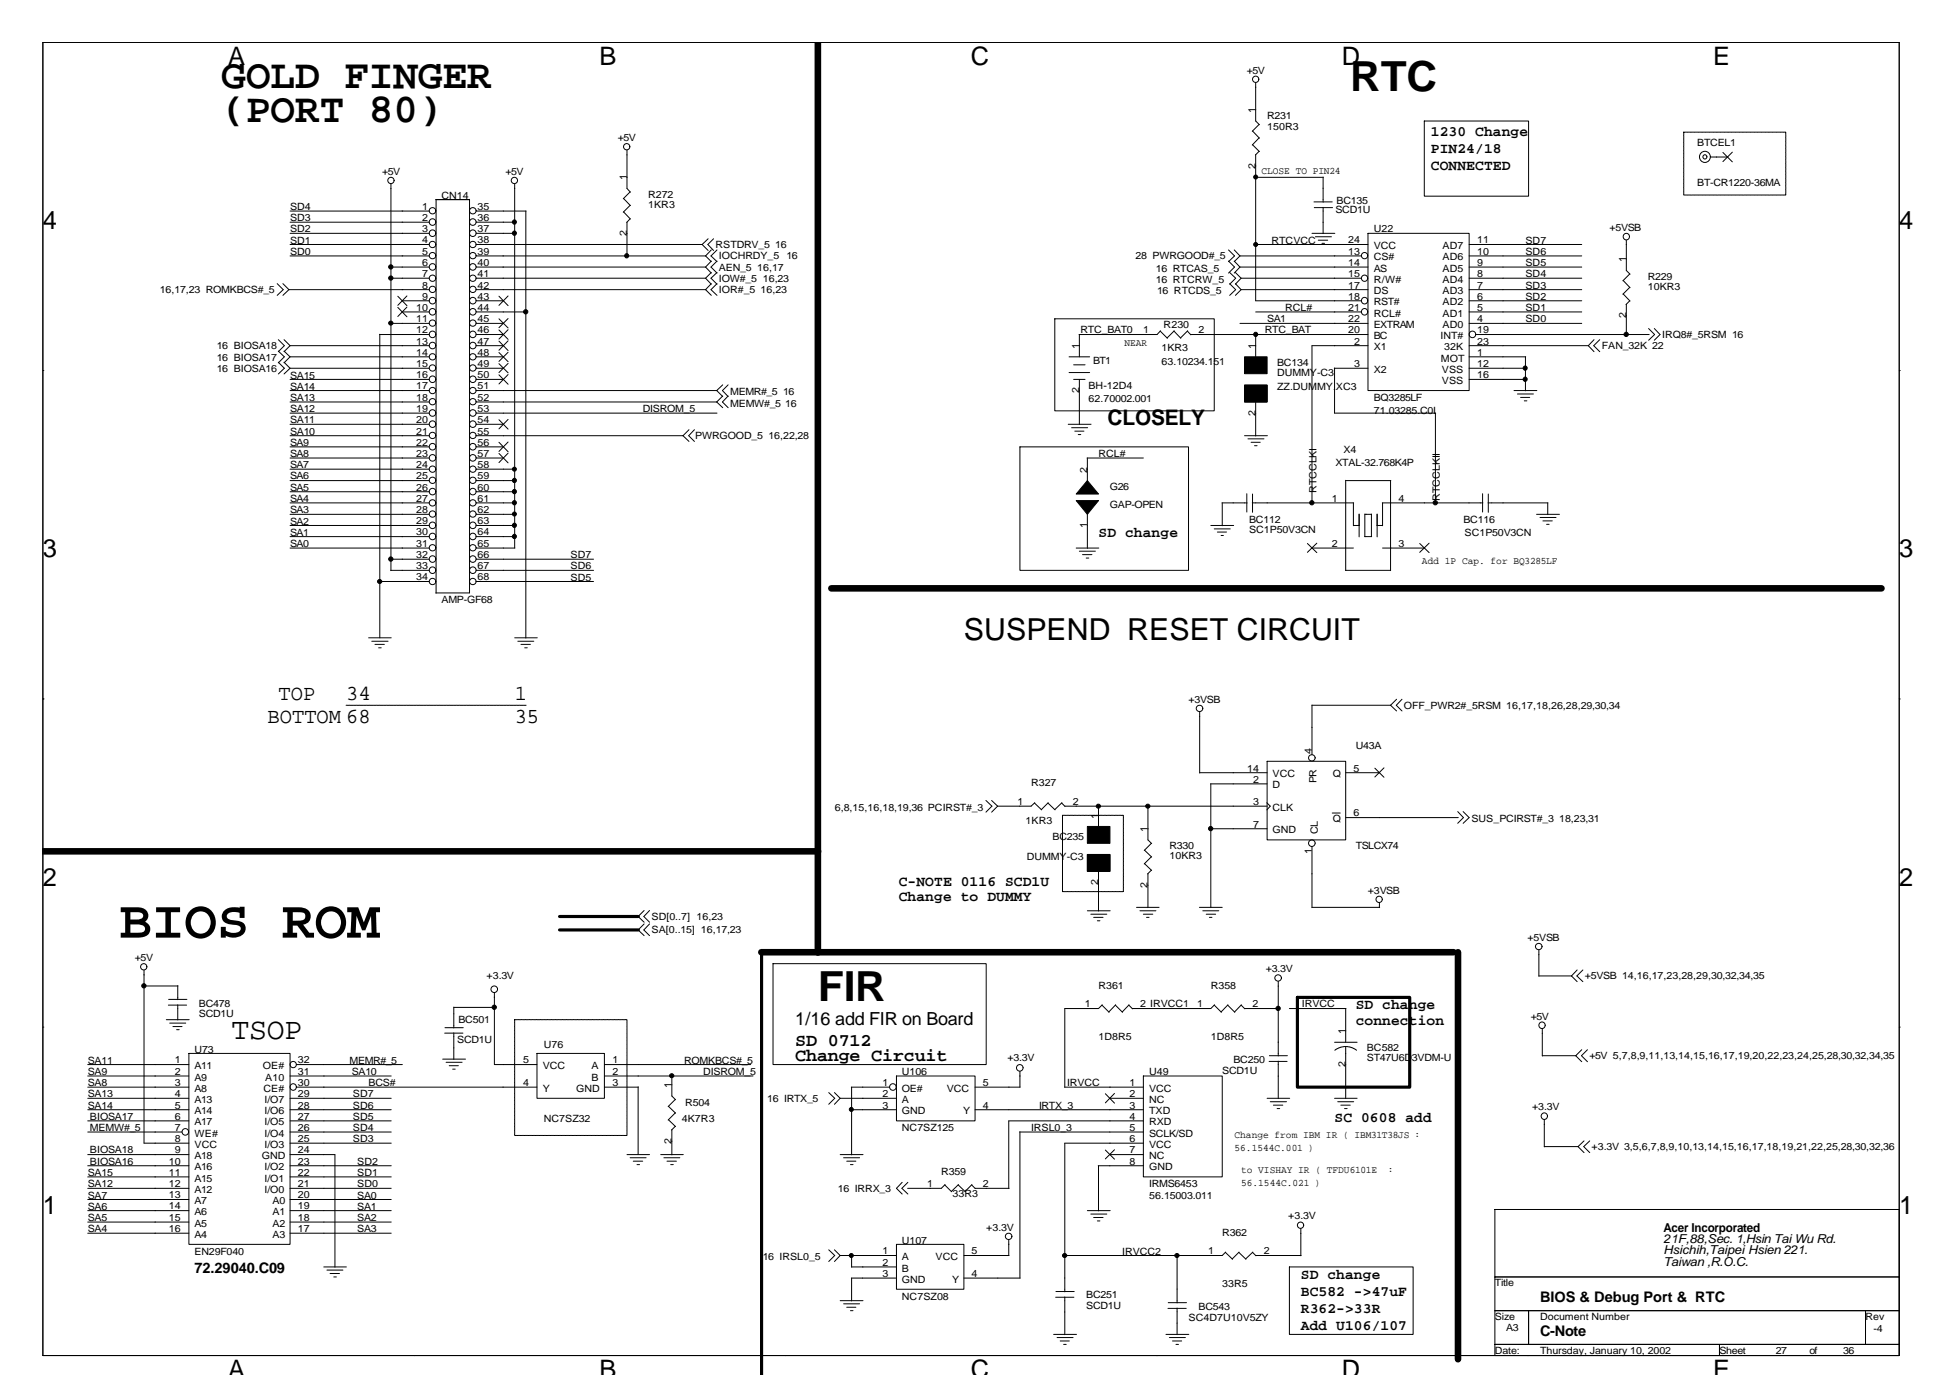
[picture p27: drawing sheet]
<svg xmlns="http://www.w3.org/2000/svg" width="287mm" height="207mm" viewBox="0 0 287 207" stroke-linecap="round" stroke-linejoin="round" font-family="sans-serif">
<defs><g id="words">
<text font-size="8" x="17.7" y="138.9">BIOS ROM</text>
<g font-size="6.1">
<text x="32.8" y="13.1">GOLD FINGER</text>
<text x="200" y="13.5">RTC</text>
<text x="32.8" y="18">(PORT 80)</text>
<text x="121.2" y="148.3">FIR</text>
</g>
<g font-size="4.5">
<text x="142.8" y="94.7">SUSPEND RESET CIRCUIT</text>
<text x="34.3" y="153.9">TSOP</text>
</g>
<g font-size="3.8">
<text x="33.8" y="9.7">A</text>
<text x="88.8" y="9.7">B</text>
<text x="143.8" y="9.7">C</text>
<text x="198.8" y="9.7">D</text>
<text x="253.8" y="9.7">E</text>
<text x="6.3" y="34">4</text>
<text x="281.3" y="34">4</text>
<text x="6.3" y="82.6">3</text>
<text x="281.3" y="82.6">3</text>
<text x="6.3" y="131.2">2</text>
<text x="281.3" y="131.2">2</text>
<text x="6.3" y="179.8">1</text>
<text x="281.3" y="179.8">1</text>
<text x="33.8" y="204.1">A</text>
<text x="88.8" y="204.1">B</text>
<text x="143.8" y="204.1">C</text>
<text x="198.8" y="204.1">D</text>
<text x="253.8" y="204.1">E</text>
</g>
<g font-size="3.2">
<text x="164.1" y="62.9">CLOSELY</text>
<text x="39.6" y="107.1">BOTTOM 68</text>
<text x="41.3" y="103.7">TOP</text>
<text x="51.3" y="103.7">34</text>
<text x="76.2" y="103.7">1</text>
<text x="76.2" y="107.1">35</text>
</g>
<g font-size="2.7">
<text x="117.8" y="151.8">1/16 add FIR on Board</text>
<text x="117.8" y="154.9">SD 0712</text>
<text x="117.8" y="157.2">Change Circuit</text>
</g>
<g font-size="2.2">
<text x="212" y="20.2">1230 Change</text>
<text x="212" y="22.7">PIN24/18</text>
<text x="212" y="25.1">CONNECTED</text>
<text x="162.7" y="79.6">SD change</text>
<text x="133.1" y="131.2">C-NOTE 0116 SCD1U</text>
<text x="133.1" y="133.4">Change to DUMMY</text>
<text x="200.8" y="149.5">SD change</text>
<text x="200.8" y="151.7">connection</text>
<text x="197.7" y="166.1">SC 0608 add</text>
<text x="28.8" y="188.5">72.29040.C09</text>
<text x="192.7" y="189.4">SD change</text>
<text x="192.7" y="191.9">BC582 -&gt;47uF</text>
<text x="192.7" y="194.4">R362-&gt;33R</text>
<text x="192.7" y="196.9">Add U106/107</text>
<text x="228.1" y="197.8">C-Note</text>
<text x="228.1" y="192.8">BIOS &amp; Debug Port &amp; RTC</text>
</g>
<g font-size="1.8">
<text x="246.4" y="182.5">Acer Incorporated</text>
<text x="246.4" y="184.1">21F,88,Sec. 1,Hsin Tai Wu Rd.</text>
<text x="246.4" y="185.8">Hsichih,Taipei Hsien 221.</text>
<text x="246.4" y="187.4">Taiwan ,R.O.C.</text>
</g>
<g font-size="1.5">
<text x="184.7" y="11">+5V</text>
<text x="186" y="16.8" transform="rotate(-90 186 16.8)">1</text>
<text x="187.7" y="17.6">R231</text>
<text x="91.5" y="20.9">+5V</text>
<text x="187.7" y="19.3">150R3</text>
<text x="251.4" y="21.6">BTCEL1</text>
<text x="56.6" y="25.9">+5V</text>
<text x="65.4" y="29.4">CN14</text>
<text x="74.9" y="25.9">+5V</text>
<text x="92.8" y="26.7" transform="rotate(-90 92.8 26.7)">1</text>
<text x="96" y="29.3">R272</text>
<text x="186" y="25" transform="rotate(-90 186 25)">2</text>
<text x="186.9" y="25.8">CLOSE TO PIN24</text>
<text x="251.4" y="27.6">BT-CR1220-36MA</text>
<text x="43" y="34.4">SD2</text>
<text x="43" y="32.7">SD3</text>
<text x="43" y="31.1">SD4</text>
<text x="62.5" y="31.1">1</text>
<text x="62.5" y="32.7">2</text>
<text x="62.5" y="34.4">3</text>
<text x="70.7" y="31.1">35</text>
<text x="70.7" y="32.7">36</text>
<text x="70.7" y="34.4">37</text>
<text x="92.8" y="34.9" transform="rotate(-90 92.8 34.9)">2</text>
<text x="96" y="30.7">1KR3</text>
<text x="197.8" y="31.6">SCD1U</text>
<text x="198" y="30.2">BC135</text>
<text x="203.5" y="34.4">U22</text>
<text x="238.4" y="34.3">+5VSB</text>
<text x="43" y="36.1">SD1</text>
<text x="43" y="37.7">SD0</text>
<text x="62.5" y="36">4</text>
<text x="62.5" y="37.7">5</text>
<text x="62.5" y="39.4">6</text>
<text x="62.5" y="41">7</text>
<text x="70.7" y="36">38</text>
<text x="70.7" y="37.7">39</text>
<text x="70.7" y="39.4">40</text>
<text x="70.7" y="41">41</text>
<text x="106" y="36.8">RSTDRV_5</text>
<text x="106.5" y="41.8">IOW#_5</text>
<text x="106.5" y="38.4">IOCHRDY_5</text>
<text x="106.5" y="40.1">AEN_5</text>
<text x="112.1" y="40.1">16,17</text>
<text x="113" y="41.8">16,23</text>
<text x="114.8" y="36.8">16</text>
<text x="116.5" y="38.4">16</text>
<text x="168.2" y="38.4">28 PWRGOOD#_5</text>
<text x="171.2" y="40.2">16 RTCAS_5</text>
<text x="171.2" y="41.9">16 RTCRW_5</text>
<text x="188.3" y="36.1">RTCVCC</text>
<text x="199.7" y="36">24</text>
<text x="199.7" y="37.7">13</text>
<text x="199.7" y="39.4">14</text>
<text x="199.7" y="41">15</text>
<text x="203.5" y="36.9">VCC</text>
<text x="203.5" y="38.6">CS#</text>
<text x="203.5" y="40.2">AS</text>
<text x="203.5" y="41.9">R/W#</text>
<text x="213.7" y="36.9">AD7</text>
<text x="213.7" y="38.6">AD6</text>
<text x="213.7" y="40.2">AD5</text>
<text x="213.7" y="41.9">AD4</text>
<text x="218.8" y="36">11</text>
<text x="218.8" y="37.7">10</text>
<text x="218.8" y="39.4">9</text>
<text x="218.8" y="41">8</text>
<text x="226" y="37.7">SD6</text>
<text x="226" y="36.1">SD7</text>
<text x="226" y="41.1">SD4</text>
<text x="226" y="39.4">SD5</text>
<text x="240.9" y="38.9" transform="rotate(-90 240.9 38.9)">1</text>
<text x="244.1" y="41.4">R229</text>
<text x="23.7" y="43.4">16,17,23 ROMKBCS#_5</text>
<text x="61.6" y="46">10</text>
<text x="61.6" y="47.7">11</text>
<text x="62.5" y="42.7">8</text>
<text x="62.5" y="44.4">9</text>
<text x="70.7" y="42.7">42</text>
<text x="70.7" y="44.4">43</text>
<text x="70.7" y="46">44</text>
<text x="70.7" y="47.7">45</text>
<text x="106.5" y="43.4">IOR#_5</text>
<text x="112.6" y="43.4">16,23</text>
<text x="171.4" y="43.6">16 RTCDS_5</text>
<text x="187.7" y="47.7">SA1</text>
<text x="190.4" y="46.1">RCL#</text>
<text x="199.7" y="42.7">17</text>
<text x="199.7" y="44.4">18</text>
<text x="199.7" y="46">21</text>
<text x="199.7" y="47.7">22</text>
<text x="203.5" y="43.6">DS</text>
<text x="203.5" y="45.2">RST#</text>
<text x="203.5" y="46.9">RCL#</text>
<text x="213.7" y="43.6">AD3</text>
<text x="213.7" y="45.2">AD2</text>
<text x="213.7" y="46.9">AD1</text>
<text x="218.8" y="42.7">7</text>
<text x="218.8" y="44.4">6</text>
<text x="218.8" y="46">5</text>
<text x="218.8" y="47.7">4</text>
<text x="226" y="47.7">SD0</text>
<text x="226" y="42.7">SD3</text>
<text x="226" y="46.1">SD1</text>
<text x="226" y="44.4">SD2</text>
<text x="240.9" y="47.1" transform="rotate(-90 240.9 47.1)">2</text>
<text x="244.1" y="42.9">10KR3</text>
<text x="32.1" y="51.7">16 BIOSA18</text>
<text x="32.1" y="53.4">16 BIOSA17</text>
<text x="61.6" y="49.4">12</text>
<text x="61.6" y="51">13</text>
<text x="61.6" y="52.7">14</text>
<text x="70.7" y="49.4">46</text>
<text x="70.7" y="51">47</text>
<text x="70.7" y="52.7">48</text>
<text x="159.9" y="51.7" transform="rotate(-90 159.9 51.7)">1</text>
<text x="160.1" y="49.4">RTC_BAT0</text>
<text x="161.9" y="53.9">BT1</text>
<text x="166.6" y="51.3">NEAR</text>
<text x="169.3" y="49.4">1</text>
<text x="172" y="52">1KR3</text>
<text x="172.4" y="48.6">R230</text>
<text x="177.5" y="49.4">2</text>
<text x="186" y="51.7" transform="rotate(-90 186 51.7)">1</text>
<text x="187.4" y="49.4">RTC_BAT</text>
<text x="199.7" y="49.4">20</text>
<text x="200.6" y="51">2</text>
<text x="203.5" y="48.6">EXTRAM</text>
<text x="203.5" y="50.2">BC</text>
<text x="203.5" y="51.9">X1</text>
<text x="213.4" y="50.2">INT#</text>
<text x="213.4" y="53.6">MOT</text>
<text x="213.7" y="48.6">AD0</text>
<text x="214" y="51.9">32K</text>
<text x="218.8" y="51">23</text>
<text x="218.8" y="49.4">19</text>
<text x="218.8" y="52.7">1</text>
<text x="237.3" y="51.7">FAN_32K 22</text>
<text x="246.3" y="50.1">IRQ8#_5RSM 16</text>
<text x="32.1" y="55">16 BIOSA16</text>
<text x="43" y="56.1">SA15</text>
<text x="43" y="57.7">SA14</text>
<text x="43" y="59.4">SA13</text>
<text x="61.6" y="54.4">15</text>
<text x="61.6" y="56">16</text>
<text x="61.6" y="57.7">17</text>
<text x="61.6" y="59.4">18</text>
<text x="70.7" y="54.4">49</text>
<text x="70.7" y="56">50</text>
<text x="70.7" y="57.7">51</text>
<text x="70.7" y="59.4">52</text>
<text x="108.2" y="58.6">MEMR#_5</text>
<text x="116" y="58.6">16</text>
<text x="159.9" y="58.3" transform="rotate(-90 159.9 58.3)">2</text>
<text x="161.2" y="57.5">BH-12D4</text>
<text x="161.2" y="59.5">62.70002.001</text>
<text x="172" y="54">63.10234.151</text>
<text x="189.2" y="54.2">BC134</text>
<text x="189.2" y="55.7">DUMMY-C3</text>
<text x="189.2" y="57.7">ZZ.DUMMY.XC3</text>
<text x="200.6" y="54.4">3</text>
<text x="203.5" y="59.4">BQ3285LF</text>
<text x="203.5" y="55.2">X2</text>
<text x="213.6" y="55.2">VSS</text>
<text x="213.6" y="56.9">VSS</text>
<text x="218.8" y="54.4">12</text>
<text x="218.8" y="56">16</text>
<text x="43" y="61.1">SA12</text>
<text x="43" y="64.4">SA10</text>
<text x="43" y="62.7">SA11</text>
<text x="61.6" y="61">19</text>
<text x="61.6" y="62.7">20</text>
<text x="61.6" y="64.4">21</text>
<text x="70.7" y="61">53</text>
<text x="70.7" y="62.7">54</text>
<text x="70.7" y="64.4">55</text>
<text x="95.2" y="61.1">DISROM_5</text>
<text x="103" y="65">PWRGOOD_5</text>
<text x="108.2" y="60.2">MEMW#_5</text>
<text x="113.8" y="65">16,22,28</text>
<text x="116.3" y="60.2">16</text>
<text x="186" y="61.6" transform="rotate(-90 186 61.6)">2</text>
<text x="203.5" y="61.4">71.03285.C0I</text>
<text x="43" y="71">SA6</text>
<text x="43" y="66">SA9</text>
<text x="43" y="67.7">SA8</text>
<text x="43" y="69.4">SA7</text>
<text x="61.6" y="66">22</text>
<text x="61.6" y="67.7">23</text>
<text x="61.6" y="69.3">24</text>
<text x="61.6" y="71">25</text>
<text x="70.7" y="66">56</text>
<text x="70.7" y="67.7">57</text>
<text x="70.7" y="69.3">58</text>
<text x="70.7" y="71">59</text>
<text x="161" y="70" transform="rotate(-90 161 70)">2</text>
<text x="162.7" y="67.7">RCL#</text>
<text x="197.8" y="69">XTAL-32.768K4P</text>
<text x="199" y="67">X4</text>
<text x="43" y="77.7">SA2</text>
<text x="43" y="72.7">SA5</text>
<text x="43" y="76">SA3</text>
<text x="43" y="74.4">SA4</text>
<text x="61.6" y="72.7">26</text>
<text x="61.6" y="74.3">27</text>
<text x="61.6" y="76">28</text>
<text x="61.6" y="77.7">29</text>
<text x="70.7" y="72.7">60</text>
<text x="70.7" y="74.3">61</text>
<text x="70.7" y="76">62</text>
<text x="70.7" y="77.7">63</text>
<text x="164.4" y="72.5">G26</text>
<text x="164.4" y="75.2">GAP-OPEN</text>
<text x="185" y="77.5">BC112</text>
<text x="195" y="73" transform="rotate(-90 195 73)">RTCCLKI</text>
<text x="197.3" y="74.3">1</text>
<text x="207.2" y="74.3">4</text>
<text x="213.3" y="74.1" transform="rotate(-90 213.3 74.1)">RTCCLKII</text>
<text x="216.8" y="77.5">BC116</text>
<text x="43" y="79.3">SA1</text>
<text x="43" y="81">SA0</text>
<text x="61.6" y="79.3">30</text>
<text x="61.6" y="81">31</text>
<text x="61.6" y="82.6">32</text>
<text x="70.7" y="79.3">64</text>
<text x="70.7" y="81">65</text>
<text x="70.7" y="82.6">66</text>
<text x="84.5" y="82.6">SD7</text>
<text x="161" y="78.2" transform="rotate(-90 161 78.2)">1</text>
<text x="185" y="79">SC1P50V3CN</text>
<text x="197.3" y="81">2</text>
<text x="207.2" y="81">3</text>
<text x="210.7" y="83.5">Add 1P Cap. for BQ3285LF</text>
<text x="217" y="79.3">SC1P50V3CN</text>
<text x="61.6" y="84.3">33</text>
<text x="61.6" y="86">34</text>
<text x="65.4" y="89.3">AMP-GF68</text>
<text x="70.7" y="84.3">67</text>
<text x="70.7" y="86">68</text>
<text x="84.5" y="84.3">SD6</text>
<text x="84.5" y="86">SD5</text>
<text x="176.1" y="104.1">+3VSB</text>
<text x="208" y="105">OFF_PWR2#_5RSM 16,17,18,26,28,29,30,34</text>
<text x="194.3" y="111.6" transform="rotate(-90 194.3 111.6)">4</text>
<text x="200.8" y="111">U43A</text>
<text x="150.7" y="119.2">1</text>
<text x="152.7" y="116.4">R327</text>
<text x="158.9" y="119.2">2</text>
<text x="184.7" y="114.3">14</text>
<text x="185.6" y="115.9">2</text>
<text x="185.6" y="119.2">3</text>
<text x="188.5" y="116.8">D</text>
<text x="188.5" y="115.1">VCC</text>
<text x="195" y="115.9" transform="rotate(-90 195 115.9)">PR</text>
<text x="197.4" y="115.1">Q</text>
<text x="200.5" y="114.3">5</text>
<text x="123.7" y="120.1">6,8,15,16,18,19,36 PCIRST#_3</text>
<text x="151.9" y="122.1">1KR3</text>
<text x="155.9" y="124.4">BC235</text>
<text x="162.7" y="121.3" transform="rotate(-90 162.7 121.3)">1</text>
<text x="170" y="123.2" transform="rotate(-90 170 123.2)">1</text>
<text x="173.2" y="125.7">R330</text>
<text x="185.6" y="122.6">7</text>
<text x="188.5" y="120.1">CLK</text>
<text x="188.5" y="123.4">GND</text>
<text x="195.2" y="123.6" transform="rotate(-90 195.2 123.6)">CL</text>
<text x="197.4" y="121.8">Q</text>
<text x="200.5" y="120.9">6</text>
<text x="200.8" y="125.7">TSLCX74</text>
<text x="218" y="121.8">SUS_PCIRST#_3</text>
<text x="231" y="121.8">18,23,31</text>
<text x="152.1" y="127.4">DUMMY-C3</text>
<text x="162.7" y="131.1" transform="rotate(-90 162.7 131.1)">2</text>
<text x="170" y="131.5" transform="rotate(-90 170 131.5)">2</text>
<text x="173.2" y="127.3">10KR3</text>
<text x="194.3" y="126.5" transform="rotate(-90 194.3 126.5)">1</text>
<text x="96.5" y="136.2">SD[0..7] 16,23</text>
<text x="202.6" y="132.4">+3VSB</text>
<text x="20" y="142.4">+5V</text>
<text x="96.5" y="138.2">SA[0..15] 16,17,23</text>
<text x="187.5" y="143.9">+3.3V</text>
<text x="226.3" y="139.4">+5VSB</text>
<text x="29.5" y="149.1">BC478</text>
<text x="72.1" y="145">+3.3V</text>
<text x="160.7" y="149.2">1</text>
<text x="162.7" y="146.4">R361</text>
<text x="168.9" y="149.2">2 IRVCC1</text>
<text x="177.3" y="149.2">1</text>
<text x="179.4" y="146.4">R358</text>
<text x="185.5" y="149.2">2</text>
<text x="192.9" y="149.2">IRVCC</text>
<text x="234.8" y="145">+5VSB 14,16,17,23,28,29,30,32,34,35</text>
<text x="28.8" y="155.9">U73</text>
<text x="29.5" y="150.6">SCD1U</text>
<text x="67.7" y="154.5">SCD1U</text>
<text x="67.9" y="151.5">BC501</text>
<text x="80.6" y="155.2">U76</text>
<text x="162.7" y="154">1D8R5</text>
<text x="179.4" y="154">1D8R5</text>
<text x="199.3" y="153.2" transform="rotate(-90 199.3 153.2)">1</text>
<text x="202.5" y="155.7">BC582</text>
<text x="226.8" y="151.1">+5V</text>
<text x="13" y="157.5">SA11</text>
<text x="13" y="160.9">SA8</text>
<text x="13" y="159.2">SA9</text>
<text x="25.9" y="157.5">1</text>
<text x="25.9" y="159.2">2</text>
<text x="25.9" y="160.8">3</text>
<text x="28.8" y="158.4">A11</text>
<text x="28.8" y="160">A9</text>
<text x="28.8" y="161.7">A8</text>
<text x="38.9" y="158.4">OE#</text>
<text x="39" y="161.7">CE#</text>
<text x="39.3" y="160">A10</text>
<text x="44.1" y="159.2">31</text>
<text x="44.1" y="160.8">30</text>
<text x="44.1" y="157.5">32</text>
<text x="51.8" y="157.5">MEMR#_5</text>
<text x="52.1" y="159.2">SA10</text>
<text x="54.6" y="160.9">BCS#</text>
<text x="77.5" y="160.8">4</text>
<text x="77.5" y="157.5">5</text>
<text x="80.4" y="161.7">Y</text>
<text x="80.4" y="158.4">VCC</text>
<text x="85.3" y="161.7">GND</text>
<text x="87.6" y="158.4">A</text>
<text x="87.6" y="160">B</text>
<text x="90.7" y="157.5">1</text>
<text x="90.7" y="159.2">2</text>
<text x="90.7" y="160.8">3</text>
<text x="99.5" y="161.2" transform="rotate(-90 99.5 161.2)">1</text>
<text x="101.3" y="157.5">ROMKBCS#_5</text>
<text x="104.2" y="159.2">DISROM_5</text>
<text x="130.7" y="160.8">1</text>
<text x="133.6" y="159.2">U106</text>
<text x="133.6" y="161.7">OE#</text>
<text x="140.3" y="161.7">VCC</text>
<text x="145.6" y="160.8">5</text>
<text x="149.3" y="157.2">+3.3V</text>
<text x="158.1" y="160.9">IRVCC</text>
<text x="167.3" y="160.8">1</text>
<text x="170.2" y="159.2">U49</text>
<text x="170.2" y="161.7">VCC</text>
<text x="181.1" y="159">SCD1U</text>
<text x="182.7" y="157.4">BC250</text>
<text x="199.3" y="158.1" transform="rotate(-90 199.3 158.1)">2</text>
<text x="202.5" y="157.2">ST47U6D3VDM-U</text>
<text x="235.5" y="156.9">+5V 5,7,8,9,11,13,14,15,16,17,19,20,22,23,24,25,28,30,32,34,35</text>
<text x="13" y="164.2">SA14</text>
<text x="13" y="162.5">SA13</text>
<text x="13.3" y="165.8">BIOSA17</text>
<text x="13.3" y="167.5">MEMW#_5</text>
<text x="25.9" y="162.5">4</text>
<text x="25.9" y="164.2">5</text>
<text x="25.9" y="165.8">6</text>
<text x="25.9" y="167.5">7</text>
<text x="28.8" y="163.3">A13</text>
<text x="28.8" y="165">A14</text>
<text x="28.8" y="166.7">A17</text>
<text x="39.2" y="166.7">I/O5</text>
<text x="39.2" y="165">I/O6</text>
<text x="39.2" y="163.3">I/O7</text>
<text x="44.1" y="167.5">26</text>
<text x="44.1" y="165.8">27</text>
<text x="44.1" y="164.2">28</text>
<text x="44.1" y="162.5">29</text>
<text x="52.3" y="164.2">SD6</text>
<text x="52.3" y="167.5">SD4</text>
<text x="52.3" y="162.5">SD7</text>
<text x="52.3" y="165.8">SD5</text>
<text x="80.6" y="166.2">NC7SZ32</text>
<text x="101" y="166.2">4K7R3</text>
<text x="101.5" y="163.8">R504</text>
<text x="113.7" y="163.2">16 IRTX_5</text>
<text x="130.7" y="162.5">2</text>
<text x="130.7" y="164.2">3</text>
<text x="133.6" y="167.5">NC7SZ125</text>
<text x="133.6" y="163.3">A</text>
<text x="133.6" y="165">GND</text>
<text x="142.7" y="165">Y</text>
<text x="145.6" y="164.2">4</text>
<text x="152.7" y="167.5">IRSL0_3</text>
<text x="153.9" y="164.2">IRTX_3</text>
<text x="167.3" y="162.5">2</text>
<text x="167.3" y="164.2">3</text>
<text x="167.3" y="165.8">4</text>
<text x="167.3" y="167.5">5</text>
<text x="170.2" y="163.3">NC</text>
<text x="170.2" y="165">TXD</text>
<text x="170.2" y="166.7">RXD</text>
<text x="226.9" y="164.4">+3.3V</text>
<text x="13.3" y="170.8">BIOSA18</text>
<text x="13.3" y="172.5">BIOSA16</text>
<text x="25" y="172.5">10</text>
<text x="25.9" y="169.1">8</text>
<text x="25.9" y="170.8">9</text>
<text x="28.8" y="168.3">WE#</text>
<text x="28.8" y="170">VCC</text>
<text x="28.8" y="171.7">A18</text>
<text x="28.8" y="173.3">A16</text>
<text x="38.8" y="171.7">GND</text>
<text x="39.2" y="173.3">I/O2</text>
<text x="39.2" y="170">I/O3</text>
<text x="39.2" y="168.3">I/O4</text>
<text x="44.1" y="172.5">23</text>
<text x="44.1" y="169.1">25</text>
<text x="44.1" y="170.8">24</text>
<text x="52.3" y="169.2">SD3</text>
<text x="52.9" y="172.5">SD2</text>
<text x="99.5" y="169.4" transform="rotate(-90 99.5 169.4)">2</text>
<text x="167.3" y="169.1">6</text>
<text x="167.3" y="170.8">7</text>
<text x="167.3" y="172.5">8</text>
<text x="170.2" y="168.3">SCLK/SD</text>
<text x="170.2" y="170">VCC</text>
<text x="170.2" y="171.7">NC</text>
<text x="170.2" y="173.3">GND</text>
<text x="182.9" y="168.5">Change from IBM IR ( IBM31T38JS :</text>
<text x="182.9" y="170.5">56.1544C.001 )</text>
<text x="183.9" y="173.7">to VISHAY IR ( TFDU6101E</text>
<text x="205.6" y="173.7">:</text>
<text x="235.8" y="170.4">+3.3V 3,5,6,7,8,9,10,13,14,15,16,17,18,19,21,22,25,28,30,32,36</text>
<text x="13" y="174.2">SA15</text>
<text x="13" y="177.5">SA7</text>
<text x="13" y="179.2">SA6</text>
<text x="13" y="175.8">SA12</text>
<text x="25" y="174.1">11</text>
<text x="25" y="175.8">12</text>
<text x="25" y="177.5">13</text>
<text x="25" y="179.1">14</text>
<text x="28.8" y="175">A15</text>
<text x="28.8" y="176.7">A12</text>
<text x="28.8" y="178.3">A7</text>
<text x="28.8" y="180">A6</text>
<text x="39.2" y="176.7">I/O0</text>
<text x="39.2" y="175">I/O1</text>
<text x="40.3" y="180">A1</text>
<text x="40.3" y="178.3">A0</text>
<text x="44.1" y="179.1">19</text>
<text x="44.1" y="177.5">20</text>
<text x="44.1" y="175.8">21</text>
<text x="44.1" y="174.1">22</text>
<text x="52.9" y="175.8">SD0</text>
<text x="52.9" y="174.2">SD1</text>
<text x="52.9" y="177.5">SA0</text>
<text x="52.9" y="179.2">SA1</text>
<text x="124.1" y="176.5">16 IRRX_3</text>
<text x="137.4" y="175.8">1</text>
<text x="139.4" y="174">R359</text>
<text x="141.1" y="177.3">33R3</text>
<text x="145.6" y="175.8">2</text>
<text x="170.2" y="175.8">IRMS6453</text>
<text x="170.2" y="177.5">56.15003.011</text>
<text x="183.9" y="175.7">56.1544C.021 )</text>
<text x="13" y="182.5">SA4</text>
<text x="13" y="180.8">SA5</text>
<text x="25" y="180.8">15</text>
<text x="25" y="182.5">16</text>
<text x="28.8" y="185.8">EN29F040</text>
<text x="28.8" y="181.7">A5</text>
<text x="28.8" y="183.3">A4</text>
<text x="40.3" y="183.3">A3</text>
<text x="40.3" y="181.7">A2</text>
<text x="44.1" y="182.5">17</text>
<text x="44.1" y="180.8">18</text>
<text x="52.9" y="180.8">SA2</text>
<text x="52.9" y="182.5">SA3</text>
<text x="130.7" y="185.8">1</text>
<text x="133.6" y="184.2">U107</text>
<text x="143.9" y="185.8">5</text>
<text x="146.1" y="182.3">+3.3V</text>
<text x="166.2" y="185.8">IRVCC2</text>
<text x="179" y="185.8">1</text>
<text x="181.1" y="183">R362</text>
<text x="187.2" y="185.8">2</text>
<text x="190.8" y="180.5">+3.3V</text>
<text x="113" y="186.7">16 IRSL0_5</text>
<text x="130.7" y="187.5">2</text>
<text x="130.7" y="189.1">3</text>
<text x="133.6" y="186.7">A</text>
<text x="133.6" y="188.3">B</text>
<text x="133.6" y="190">GND</text>
<text x="138.6" y="186.7">VCC</text>
<text x="141.1" y="190">Y</text>
<text x="143.9" y="189.1">4</text>
<text x="181.1" y="190.6">33R5</text>
<text x="221.4" y="190.5">Title</text>
<text x="133.6" y="192.5">NC7SZ08</text>
<text x="160.9" y="192.3">BC251</text>
<text x="160.9" y="193.8">SCD1U</text>
<text x="176.1" y="195.6">SC4D7U10V5ZY</text>
<text x="177.5" y="194">BC543</text>
<text x="221.4" y="195.5">Size</text>
<text x="223.1" y="197.1">A3</text>
<text x="228.1" y="195.5">Document Number</text>
<text x="276.4" y="195.5">Rev</text>
<text x="277.5" y="197.3">-4</text>
<text x="221.4" y="200.5">Date:</text>
<text x="228.1" y="200.5">Thursday, January 10, 2002</text>
<text x="254.7" y="200.5">Sheet</text>
<text x="263.1" y="200.5">27</text>
<text x="268.1" y="200.5">of</text>
<text x="273.1" y="200.5">36</text>
</g>
</g></defs>
<g fill="none" stroke="#000" stroke-width=".15">
<path d="M6.3 6.3h275v194.5h-275zM61.3 6.3h.1M116.3 6.3h.1M171.3 6.3h.1M185.5 19.4l1.1 1.1M186 12.2v5.7l.6 .6M186.5 18.4l-1 1M211 17.9h15.4v11.2h-15.4zM226.3 6.3h.1M43 34.6h20.6M43 31.3h20.6M43 32.9h20.6"/>
<path d="M43 36.2h20.6M43 37.9h20.6M57.9 39.6h5.7M57.9 27.2v57.3M64.6 32.9a.49 .49 0 0 0-.7-.5 .49 .49 0 0 0-.2 .8 .49 .49 0 0 0 .8-.1l.1-.2M64.6 34.5a.49 .49 0 0 0-.7-.4 .49 .49 0 0 0-.2 .8 .49 .49 0 0 0 .8-.1l.1-.3M64.6 29.6h5M64.6 29.6v58.3M69.6 29.5v58.3h-5M70.5 32.9a.49 .49 0 0 0-.6-.5 .49 .49 0 0 0-.2 .8 .49 .49 0 0 0 .8-.1v-.2M70.5 34.5a.49 .49 0 0 0-.6-.4 .49 .49 0 0 0-.2 .8 .49 .49 0 0 0 .8-.1v-.3M70.6 34.6h5.7"/>
<path d="M70.6 31.3h7.3M70.6 32.9h5.7M70.6 36.2h33.4M70.6 37.9h33.9M70.6 39.6h33.9M76.2 27.2v54M77.9 31.3v63.2M92.4 29.4l1 1.1M92.4 31.4l1 1M92.9 22.2v5.7l.5 .6M92.9 32.9v5M93.3 28.4l-1 1"/>
<path d="M93.3 30.4l-1 1M93.3 32.4l-.5 .5M104 36.2l.9 .9M104.5 37.9l.9 .8M104.5 39.6l.9 .8M104.9 35.4l-.9 .8M105.4 37l-.9 .9M105.4 38.7l-.9 .9M105.7 35.4l-.8 .8 .8 .9M106.2 37l-.9 .9 .9 .8M106.2 38.7l-.9 .9 .9 .8M182 37l.9 .9-.9 .8"/>
<path d="M182 38.7l.9 .9-.9 .8M182.8 37l.9 .9M182.8 38.7l.9 .9M183.7 37.9l-.9 .8M183.7 39.6l-.9 .8M183.7 37.9h18M183.7 39.6h18.9M185.5 21.4l1.1 1.1M186 22.9v21.6h15.7M186 36.2h16.6M186 26.3h10M186.5 20.4l-1 1.1"/>
<path d="M186.5 22.4l-.5 .6M194.4 34.6h3.3M194.6 29.9h2.8M194.7 30.7h2.7M194.9 35.1h2.3M195.3 35.6h1.4M195.8 36h.4M196 26.2v3.7M196 30.7v3.9M202.6 34.6h15v23.2h-15zM217.6 36.2h16.7M217.6 37.9h16.7"/>
<path d="M217.6 39.6h16.7M240.9 35.6v4.5l.6 .5M253.4 23.3h2.5M255.2 22.6l1.4 1.4M256.6 22.5l-1.4 1.4M6.3 54.9h.1M41.1 42l.9 .9-.9 .8M41.2 50.3l.9 .9-.9 .9M41.2 52l.9 .8-.9 .9M41.2 53.7l.9 .8-.9 .9M41.9 42l.9 .9M42.1 50.3l.9 .9"/>
<path d="M42.1 52l.9 .8M42.1 53.7l.9 .8M42.8 42.9l-.9 .8M42.8 42.9h20.8M43 51.2l-.9 .9M43 52.8l-.9 .9M43 54.5l-.9 .9M43 57.8h20.6M43 52.8h20.6M43 56.2h20.6M43 51.2h20.6M43 54.5h20.6"/>
<path d="M43 59.5h20.6M56.2 49.5h7.4M56.3 49.5v45M57.9 41.2h5.7M57.9 47.9h5.7M58.9 43.9l1.4 1.4M58.9 45.5l1.4 1.4M59.6 44.5h4M59.6 46.2h4M60.3 43.8l-1.4 1.4M60.3 45.5l-1.4 1.4M64.6 46.2a.49 .49 0 0 0-.7-.5 .49 .49 0 0 0-.2 .8 .49 .49 0 0 0 .8-.1l.1-.2"/>
<path d="M64.6 51.2a.49 .49 0 0 0-.7-.5 .49 .49 0 0 0-.2 .8 .49 .49 0 0 0 .8-.1l.1-.2M64.6 56.1a.49 .49 0 0 0-.7-.4 .49 .49 0 0 0-.2 .8 .49 .49 0 0 0 .8-.1l.1-.2M70.5 46.2a.49 .49 0 0 0-.6-.5 .49 .49 0 0 0-.2 .8 .49 .49 0 0 0 .8-.1v-.2M70.5 51.2a.49 .49 0 0 0-.6-.5 .49 .49 0 0 0-.2 .8 .49 .49 0 0 0 .8-.1v-.2M70.5 56.1a.49 .49 0 0 0-.6-.4 .49 .49 0 0 0-.2 .8 .49 .49 0 0 0 .8-.1v-.2M70.6 57.8h35.6M70.6 52.8h4M70.6 56.2h4M70.6 49.5h4M70.6 41.2h33.9M70.6 42.9h34M70.6 44.5h4"/>
<path d="M70.6 46.2h7.3M70.6 47.9h4M70.6 51.2h4M70.6 54.5h4M70.6 59.5h35.6M73.9 43.9l1.4 1.4M73.9 47.2l1.4 1.4M73.9 48.9l1.4 1.4M73.9 50.5l1.4 1.4M73.9 52.2l1.4 1.4M73.9 53.9l1.4 1.3M73.9 55.5l1.4 1.4"/>
<path d="M75.3 43.8l-1.4 1.4M75.3 47.2l-1.4 1.3M75.3 48.8l-1.4 1.4M75.3 50.5l-1.4 1.4M75.3 52.2l-1.4 1.3M75.3 53.8l-1.4 1.4M75.3 55.5l-1.4 1.4M104.5 41.2l.9 .9M105.4 42l-.9 .9 .9 .8M105.4 40.4l-.9 .8M106.2 42l-.9 .9 .9 .8M106.2 40.4l-.9 .8 .9 .9"/>
<path d="M107.1 58.6l-.9 .9 .9 .9M107.1 57l-.9 .8 .9 .9M107.9 58.6l-.9 .9 .9 .9M107.9 57l-.9 .8 .9 .9M156.3 47.2h23.6v13.6h-23.6zM158.4 52.8h3M158.4 55.2h3M159 56.2h1.7M159 54h1.7M159.9 49.5v3.3M159.9 56.2v6.7M171.9 49l1 1.1"/>
<path d="M171.9 49l-.5 .5h-11.5M173.9 49l1 1.1M173.9 49l-1 1.1M175.9 49l.5 .6M175.9 49l-1 1.1M176.4 49.5h26.2M182.2 42l.8 .9-.8 .8M182.2 40.4l.8 .8-.8 .9M183 42l.9 .9M183 40.4l.9 .8M183.7 47.9h18.9M183.9 42.9l-.9 .8"/>
<path d="M183.9 41.2l-.9 .9M183.9 41.2h17.8M183.9 42.9h18.7M186 49.5v3.3M186 59.5v5.1M186 46.2h15.7M197.7 54.5h4.9M197.7 54.5v6.7h15M202.6 46.2a.47 .47 0 0 0-.6-.4 .47 .47 0 0 0-.2 .7 .47 .47 0 0 0 .7-.1l.1-.2M202.6 51.2h-8.2v23.3M217.6 52.8h8.4M217.6 56.2h8.4"/>
<path d="M217.6 41.2h16.7M217.6 42.9h16.7M217.6 44.5h16.7M217.6 46.2h16.7M217.6 47.9h16.7M217.6 51.2h17.7M217.6 54.5h8.4M218.7 49.5h25.6M224.3 57.8h3.4M224.8 58.3h2.4M225.3 58.9h1.3M225.8 59.4h.4"/>
<path d="M226 52.8v5.1M236.1 50.3l-.8 .9 .8 .9M237 50.3l-.9 .9 .9 .9M240.5 41.5l1 1.1M240.5 43.5l1 1.1M240.9 45.1v4.5M241.4 40.6l-1 1M241.4 42.6l-1 1M241.4 44.5l-.5 .6M244.2 48.7l.9 .8-.9 .9M245.1 48.7l.8 .8-.8 .9M281.3 54.9h.1"/>
<path d="M43 64.5h20.6M43 62.8h20.6M43 76.2h20.6M43 77.8h20.6M43 74.5h20.6M43 79.5h20.6M43 71.2h20.6M43 61.2h20.6M43 66.2h20.6M43 67.8h20.6M43 69.5h20.6M43 72.8h20.6"/>
<path d="M64.6 61.1a.49 .49 0 0 0-.7-.4 .49 .49 0 0 0-.2 .8 .49 .49 0 0 0 .8-.1l.1-.2M64.6 67.8a.49 .49 0 0 0-.7-.4 .49 .49 0 0 0-.2 .7 .49 .49 0 0 0 .8 0l.1-.3M64.6 72.8a.49 .49 0 0 0-.7-.4 .49 .49 0 0 0-.2 .7 .49 .49 0 0 0 .8 0l.1-.3M64.6 77.8a.49 .49 0 0 0-.7-.5 .49 .49 0 0 0-.2 .8 .49 .49 0 0 0 .8-.1l.1-.2M70.5 61.1a.49 .49 0 0 0-.6-.4 .49 .49 0 0 0-.2 .8 .49 .49 0 0 0 .8-.1v-.2M70.5 67.8a.49 .49 0 0 0-.6-.4 .49 .49 0 0 0-.2 .7 .49 .49 0 0 0 .8 0v-.3M70.5 72.8a.49 .49 0 0 0-.6-.4 .49 .49 0 0 0-.2 .7 .49 .49 0 0 0 .8 0v-.3M70.5 77.8a.49 .49 0 0 0-.6-.5 .49 .49 0 0 0-.2 .8 .49 .49 0 0 0 .8-.1v-.2M70.6 64.5h30.6M70.6 62.8h4M70.6 76.2h5.7M70.6 77.8h5.7"/>
<path d="M70.6 74.5h5.7M70.6 79.5h5.7M70.6 71.2h5.7M70.6 61.2h35.6M70.6 66.2h4M70.6 67.8h4M70.6 69.5h5.7M70.6 72.8h5.7M73.9 62.2l1.4 1.4M73.9 65.5l1.4 1.4M73.9 67.2l1.4 1.4M75.3 62.1l-1.4 1.4"/>
<path d="M75.3 65.5l-1.4 1.4M75.3 67.1l-1.4 1.4M102.1 63.6l-.9 .9 .9 .9M102.9 63.6l-.9 .9 .9 .9M151.1 66.2h25v18.3h-25zM158.2 62.8h3.4M158.7 63.3h2.4M159.2 63.9h1.4M159.7 64.4h.4M161 67.8h8.4M161.1 67.8v3.4M161.1 76.2v5"/>
<path d="M179.4 77.8h3.4M179.9 78.3h2.3M180.3 78.8h1.4M180.9 79.3h.3M181 74.5h3.7M181.1 74.5v3.4M184.4 64.5h3.3M184.7 73.1v2.7M184.9 65h2.3M185.3 65.5h1.4M185.5 74.5h15M185.5 73.2v2.7"/>
<path d="M185.8 66h.4M199.3 71.1v13.4M199.3 71.2h6.7M200.5 77.8h.9M200.5 74.5v3.4M201.3 76.1v3.4M202.1 79.5h1.1M202.2 76.2h1M202.2 76.1v3.4M203.2 76.1v3.4M204 77.8h.8M204 76.1v3.4"/>
<path d="M204.8 74.5h14.9M204.8 74.5v3.4M206 71.2v13.3M212.6 61.2v13.3M219.6 73.1v2.7M220.4 74.5h8.9M220.5 73.2v2.7M227.6 76.2h3.4M228.1 76.6h2.4M228.6 77.1h1.4M229.1 77.7h.4M229.3 74.5v1.7"/>
<path d="M43 81.2h20.6M54.6 94.5h3.4M55.1 95h2.4M55.5 95.4h1.4M56.1 95.9h.4M56.3 86.1h7.3M57.9 84.5h5.7M57.9 82.8h5.7M64.6 82.8a.49 .49 0 0 0-.7-.5 .49 .49 0 0 0-.2 .8 .49 .49 0 0 0 .8-.1l.1-.2M70.5 82.8a.49 .49 0 0 0-.6-.5 .49 .49 0 0 0-.2 .8 .49 .49 0 0 0 .8-.1v-.2M70.6 81.2h5.7M70.6 84.5h17.3"/>
<path d="M70.6 82.8h17.3M70.6 86.1h17.3M76.2 94.5h3.4M76.7 95h2.4M77.2 95.4h1.4M77.7 95.9h.4M159.4 81.2h3.4M159.9 81.6h2.4M160.4 82.1h1.4M160.9 82.6h.4M193.7 80.5l1.4 1.3M194.3 81.2h6.2"/>
<path d="M195.1 80.4l-1.4 1.4M199.3 84.5h6.7M204.8 81.2h6.2M210.3 80.5l1.4 1.3M211.7 80.4l-1.4 1.4M6.3 103.5h.1M51.3 104.5h26.6M146 118.5l.9 .9-.9 .9M146.9 118.5l.9 .9-.9 .9M153.2 118.9l1.1 1M153.3 118.9l-.6 .5h-5M155.2 118.9l1.1 1"/>
<path d="M155.3 118.9l-1 1M157.3 118.9l.5 .5M157.3 118.9l-1 1M157.7 119.4h30M162.7 119.4v3M170.1 119.4v5l.5 .5M177.7 105.4v9.1M177.7 114.4h10M179.3 116.1h8.4M179.4 116.1v18.3M187.7 118.9l.5 .5-.5 .5M187.7 112.7h11.6v11.7h-11.6z"/>
<path d="M194.4 104.5h11.6M194.4 104.4v7.4M199.3 114.4h5.1M203.7 113.8l1.3 1.3M205 113.7l-1.3 1.4M206.9 103.6l-.9 .9 .9 .8M207.7 103.6l-.9 .9 .9 .8M281.3 103.5h.1M95.4 134.8l-.9 .9 .9 .9M95.4 136.8l-.9 .9 .9 .9M96.2 134.8l-.8 .9 .8 .9M96.2 136.8l-.8 .9 .8 .9"/>
<path d="M161.1 134.9h3.4M161.6 135.4h2.4M162 135.9h1.4M162.6 136.4h.3M162.7 129v5.9M168.4 134.4h3.3M168.9 134.9h2.3M169.4 135.4h1.4M169.5 125.9l1.1 1M169.5 127.9l1.1 1M169.8 135.9h.4M170.1 129.4v5"/>
<path d="M170.6 124.9l-1.1 1.1M170.6 126.9l-1.1 1M170.6 128.9l-.6 .5M177.7 134.4h3.4M178.2 134.9h2.4M178.7 135.4h1.4M179.2 135.9h.3M179.3 122.7h8.4M194.4 134.4h10M194.4 125.4v9M194.8 124.9a.49 .49 0 0 0-.6-.5 .49 .49 0 0 0-.2 .8 .49 .49 0 0 0 .8-.1v-.2M197.4 120.4h1.1"/>
<path d="M199.3 121.1h16.7M204.3 133.7v.7M215.9 120.2l.9 .9-.9 .8M216.7 120.2l.9 .9-.9 .8M6.3 152.1h.1M13 157.7h15M13 159.4h15M21.3 143.7v25.6h6.7M21.3 146h5.1M24.6 151h3.4M24.9 148.9h2.7M25 148h2.7"/>
<path d="M25.1 151.5h2.4M25.6 152h1.4M26.2 152.5h.3M26.3 146v2.1M26.3 148.8v2.3M28 156h15v28.3h-15zM43 159.4h15M43.9 157.7h15.7M65.6 156.9h3.4M65.9 153h2.7M65.9 152.2h2.7M66.1 157.3h2.4"/>
<path d="M66.5 157.8h1.4M67.1 158.3h.3M67.2 149.2v3M67.2 153v3.9M67.2 149.2h6.1M73.2 147v10.7h6.3M73.7 146.5a.49 .49 0 0 0-.7-.4 .49 .49 0 0 0-.2 .7 .49 .49 0 0 0 .8 0l.1-.3M79.5 156h10v6.7h-10zM89.5 157.7h21.7M89.5 159.4h22M99.5 159.3v3l.6 .6M114.5 142.7h31.6v15h-31.6z"/>
<path d="M132.8 159.4h11.6v6.6h-11.6zM151.1 158.7v2.3M163.2 148.9l1.1 1M163.3 148.8l-.6 .6h-5v11.7M165.2 148.9l1.1 1M165.3 148.8l-1 1.1M167.2 148.9l.6 .5M167.3 148.8l-1.1 1.1M169.4 159.4h11.7v14.9h-11.7zM179.9 148.9l1 1M179.9 148.8l-.5 .6h-11.7M181.9 148.9l1 1"/>
<path d="M181.9 148.8l-1 1.1M183.9 148.9l.5 .5M183.9 148.8l-1 1.1M184.4 149.4h5M188 157.2h2.7M188 156.4h2.7M189.4 145.3v11.1M189.4 157.2v5.5M191 149.4h8.4M197.7 154.4h3.3M199.3 155l1 .2 .7 .3M199.3 155l-.9 .2-.7 .3"/>
<path d="M199.3 149.4v5M199.3 155v7.7M228 140.7v3.9M228 144.5h4.8M228.5 152.4v4M228.5 156.4h5M228.9 151.8a.47 .47 0 0 0-.7-.4 .47 .47 0 0 0-.1 .8 .47 .47 0 0 0 .7-.1l.1-.3M233.6 143.7l-.8 .8 .8 .9M234.3 155.5l-.9 .9 .9 .8M234.5 143.7l-.9 .8 .9 .9M235.2 155.5l-.9 .9 .9 .8M281.3 152.1h.1"/>
<path d="M13 171h15M13 179.3h15M13 162.7h15M13 161h15M13 164.4h15M13 166h15M13 167.7h14M13 172.6h15M13 174.3h15M13 176h15M13 177.6h15M43 171h6.6v16.7"/>
<path d="M43 179.3h15M43 162.7h15M43 164.4h15M43 166h15M43 167.7h15M43 169.3h15M43 172.6h15M43 174.3h15M43 176h15M43 177.6h15M43.9 161a.47 .47 0 0 0-.6-.4 .47 .47 0 0 0-.2 .7 .47 .47 0 0 0 .7-.1l.1-.2M43.9 161h35.6"/>
<path d="M89.5 161h5.1M92.9 171h3.3M93.3 171.5h2.4M93.8 172h1.4M94.4 172.5h.3M94.5 161v10M97.9 171h3.3M98.3 171.5h2.4M98.8 172h1.4M99 163.8l1.1 1.1M99 165.8l1.1 1M99.4 172.5h.3"/>
<path d="M99.5 167.3v3.7M100 162.8l-1 1.1M100 164.8l-1 1.1M100 166.8l-.5 .6M122.8 161.8l.9 .9-.9 .8M123.6 161.8l.9 .9M124.5 162.7l-.9 .8M124.5 171h3.3M124.5 162.7h8.3M125 171.5h2.3M125.4 172h1.4M126 172.5h.4"/>
<path d="M126.1 161h5.7M126.1 164.4h6.7M126.2 161v10M132.8 161a.49 .49 0 0 0-.7-.5 .49 .49 0 0 0-.2 .8 .49 .49 0 0 0 .8-.1l.1-.2M133.6 175.1l-.8 .9 .8 .8M134.5 175.1l-.9 .9 .9 .8M140 175.5l1 1M140 175.4l-.6 .6h-4.9M141.9 175.5l1.1 1M142 175.4l-1.1 1.1M143.9 175.5l.6 .5M144 175.4l-1 1.1"/>
<path d="M144.4 161h6.7M144.4 164.4h25M144.4 176h5.1M151 167.7h18.4M151.1 167.6v21.7M157.7 161h11.7M161.1 179.3h3.4M161.6 179.8h2.4M162.7 172.6h6.7M162.7 172.6v6.7M163.7 162l1.4 1.4M163.7 170.3l1.4 1.4"/>
<path d="M164.4 171h5M164.4 162.7h5M165.1 161.9l-1.4 1.4M165.1 170.3l-1.4 1.3M169.4 166h-20v10M169.4 169.3h-11.7v22M187.7 162.7h3.4M188.2 163.2h2.4M188.6 163.7h1.4M189.2 164.2h.4M197.7 162.7h3.3M198.2 163.2h2.3"/>
<path d="M198.6 163.7h1.4M199.2 164.2h.4M221.4 179.1h59.9v10h-59.9zM228.8 165.8v4.1M228.8 169.8h5M229.2 165.3a.47 .47 0 0 0-.6-.4 .47 .47 0 0 0-.2 .7 .47 .47 0 0 0 .8 0v-.3M234.7 169l-.9 .8 .9 .9M235.5 169l-.9 .8 .9 .9M13 181h15M13 182.6h15M43 181h15M43 182.6h15"/>
<path d="M48 187.6h3.3M48.4 188.1h2.4M48.9 188.6h1.4M49.4 189.1h.4M122.8 185.1l.9 .8-.9 .9M123.6 185.1l.9 .8-.9 .9M124.4 185.9h8.4M124.5 192.6h3.3M125 193.1h2.3M125.4 193.6h1.4M126 194.1h.4M126.1 189.3h6.7"/>
<path d="M126.2 187.6h6.6M126.2 185.9v1.8M126.2 189.3v3.4M132.8 184.3h10v6.6h-10zM142.8 185.9h6.7M142.8 189.3h8.3M149.4 183.6v2.3M156.1 197.6h3.4M156.4 192.1h2.7M156.4 191.3h2.7M156.6 198.1h2.4M157.1 198.6h1.3"/>
<path d="M157.6 199.1h.3M157.7 192.1v5.6M162 180.3h1.4M162.6 180.8h.3M172.7 197.6h3.4M173 193.8h2.7M173.1 192.9h2.7M173.2 198.1h2.4M173.7 198.6h1.3M174.2 199.1h.4M174.4 185.9v7.1M174.4 193.7v4"/>
<path d="M181.5 185.5l1.1 1M181.6 185.4l-.5 .5h-23.4M183.5 185.5l1.1 1M183.6 185.4l-1.1 1.1M185.5 185.5l.6 .5M185.6 185.4l-1.1 1.1M186 185.9h6.7M191 187.6h18.3v10h-18.3zM192.7 182v4M221.4 189.1h59.9v5h-59.9zM221.4 194.1h5v5h-5zM221.4 199.1h33.3v1.7h-33.3z"/>
<path d="M226.4 194.1h50v5h-50zM254.7 199.1h26.6v1.7h-26.6zM276.4 194.1h4.9v5h-4.9zM61.3 200.8h.1M116.3 200.8h.1M171.3 200.8h.1M226.3 200.8h.1"/>
<circle cx="186" cy="11.7" r=".47"/>
<circle cx="57.9" cy="26.7" r=".47"/>
<circle cx="64.1" cy="39.5" r=".49"/>
<circle cx="64.1" cy="36.2" r=".48"/>
<circle cx="64.1" cy="37.9" r=".48"/>
<circle cx="64.1" cy="31.2" r=".48"/>
<circle cx="70" cy="39.5" r=".49"/>
<circle cx="70.1" cy="36.2" r=".48"/>
<circle cx="70.1" cy="37.9" r=".48"/>
<circle cx="70.1" cy="31.2" r=".48"/>
<circle cx="76.2" cy="26.7" r=".47"/>
<circle cx="92.8" cy="21.7" r=".47"/>
<circle cx="202.1" cy="37.9" r=".47"/>
<circle cx="240.9" cy="35" r=".48"/>
<circle cx="252.6" cy="23.2" r=".31"/>
<circle cx="252.6" cy="23.2" r=".81"/>
<circle cx="64.1" cy="49.5" r=".49"/>
<circle cx="64.1" cy="44.5" r=".49"/>
<circle cx="64.1" cy="59.5" r=".48"/>
<circle cx="64.1" cy="47.9" r=".48"/>
<circle cx="64.1" cy="42.9" r=".48"/>
<circle cx="64.1" cy="41.2" r=".48"/>
<circle cx="64.1" cy="52.8" r=".48"/>
<circle cx="64.1" cy="57.8" r=".48"/>
<circle cx="64.1" cy="54.5" r=".48"/>
<circle cx="70" cy="44.5" r=".49"/>
<circle cx="70" cy="49.5" r=".49"/>
<circle cx="70.1" cy="59.5" r=".48"/>
<circle cx="70.1" cy="47.9" r=".48"/>
<circle cx="70.1" cy="41.2" r=".48"/>
<circle cx="70.1" cy="42.9" r=".48"/>
<circle cx="70.1" cy="54.5" r=".48"/>
<circle cx="70.1" cy="57.8" r=".48"/>
<circle cx="70.1" cy="52.8" r=".48"/>
<circle cx="202.1" cy="44.5" r=".48"/>
<circle cx="202.1" cy="41.2" r=".47"/>
<circle cx="218.1" cy="49.5" r=".49"/>
<circle cx="64.1" cy="62.8" r=".49"/>
<circle cx="64.1" cy="79.5" r=".49"/>
<circle cx="64.1" cy="66.2" r=".49"/>
<circle cx="64.1" cy="71.1" r=".48"/>
<circle cx="64.1" cy="74.5" r=".48"/>
<circle cx="64.1" cy="69.5" r=".48"/>
<circle cx="64.1" cy="76.1" r=".48"/>
<circle cx="64.1" cy="64.5" r=".48"/>
<circle cx="70" cy="79.5" r=".49"/>
<circle cx="70" cy="62.8" r=".49"/>
<circle cx="70" cy="66.2" r=".49"/>
<circle cx="70.1" cy="71.1" r=".48"/>
<circle cx="70.1" cy="74.5" r=".48"/>
<circle cx="70.1" cy="69.5" r=".48"/>
<circle cx="70.1" cy="76.1" r=".48"/>
<circle cx="70.1" cy="64.5" r=".48"/>
<circle cx="64.1" cy="84.4" r=".49"/>
<circle cx="64.1" cy="86.1" r=".48"/>
<circle cx="64.1" cy="81.1" r=".48"/>
<circle cx="70" cy="84.4" r=".49"/>
<circle cx="70.1" cy="86.1" r=".48"/>
<circle cx="70.1" cy="81.1" r=".48"/>
<circle cx="177.7" cy="104.9" r=".48"/>
<circle cx="194.3" cy="112.2" r=".48"/>
<circle cx="204.3" cy="133.2" r=".47"/>
<circle cx="21.3" cy="143.2" r=".47"/>
<circle cx="43.4" cy="157.7" r=".47"/>
<circle cx="151.1" cy="158.2" r=".49"/>
<circle cx="189.3" cy="144.8" r=".48"/>
<circle cx="228" cy="140.2" r=".48"/>
<circle cx="27.5" cy="167.6" r=".49"/>
<circle cx="149.4" cy="183.1" r=".48"/>
<circle cx="192.7" cy="181.5" r=".47"/>
</g>
<g fill="#000" stroke="#000" stroke-width=".15">
<path d="M159.4 74.1h3.3l-1.6 2.1z" fill-rule="evenodd"/>
<path d="M161.1 71.2l1.6 2h-3.3z" fill-rule="evenodd"/>
</g>
<path d="M121.2 6.2v134.9M123.1 87.1h155.6M6.3 126.1h114.9M112.8 141h102.5M216 141v60.3" fill="none" stroke="#000" stroke-width=".97"/>
<path d="M82.9 135.7h11.7M82.9 137.7h11.7M112.8 141v62.6M192.2 147.7h16.6v13.3h-16.6z" fill="none" stroke="#000" stroke-width=".47"/>
<path d="M249.4 19.6h15.1v9.3h-15.1v-9.3M157.4 120.7h9v11.4h-9v-11.4M76.2 151h16.7v17.2h-16.7v-17.2" fill="none" stroke="#000" stroke-width=".15" stroke-dasharray=".5 .1"/>
<g fill="#000" stroke="#000" stroke-width=".15">
<path d="M184.4 52.8h3.3v2.5h-3.3zM184.4 57h3.3v2.5h-3.3zM161.1 122.4h3.3v2.5h-3.3zM161.1 126.5h3.3v2.5h-3.3z"/>
<circle cx="57.9" cy="39.5" r=".32"/>
<circle cx="76.2" cy="32.9" r=".31"/>
<circle cx="76.2" cy="34.5" r=".31"/>
<circle cx="92.8" cy="37.9" r=".31"/>
<circle cx="186" cy="36.2" r=".3"/>
<circle cx="186" cy="26.2" r=".3"/>
<circle cx="57.9" cy="41.2" r=".32"/>
<circle cx="57.9" cy="47.9" r=".31"/>
<circle cx="77.9" cy="46.2" r=".32"/>
<circle cx="186" cy="49.5" r=".31"/>
<circle cx="225.9" cy="56.2" r=".31"/>
<circle cx="225.9" cy="54.5" r=".31"/>
<circle cx="240.9" cy="49.5" r=".32"/>
<circle cx="76.2" cy="71.2" r=".31"/>
<circle cx="76.2" cy="79.5" r=".31"/>
<circle cx="76.2" cy="74.5" r=".31"/>
<circle cx="76.2" cy="72.8" r=".31"/>
<circle cx="76.2" cy="77.8" r=".31"/>
<circle cx="76.2" cy="76.1" r=".3"/>
<circle cx="76.2" cy="69.5" r=".3"/>
<circle cx="194.3" cy="74.5" r=".32"/>
<circle cx="212.6" cy="74.5" r=".32"/>
<circle cx="56.2" cy="86.1" r=".31"/>
<circle cx="57.9" cy="82.8" r=".32"/>
<circle cx="162.7" cy="119.4" r=".31"/>
<circle cx="170" cy="119.4" r=".31"/>
<circle cx="179.3" cy="122.7" r=".32"/>
<circle cx="21.3" cy="146" r=".32"/>
<circle cx="73.2" cy="149.2" r=".32"/>
<circle cx="99.5" cy="159.3" r=".31"/>
<circle cx="189.3" cy="149.3" r=".32"/>
<circle cx="126.1" cy="164.3" r=".3"/>
<circle cx="126.1" cy="185.9" r=".3"/>
<circle cx="157.7" cy="185.9" r=".31"/>
<circle cx="174.4" cy="185.9" r=".31"/>
</g>
<use href="#words"/>
</svg>
